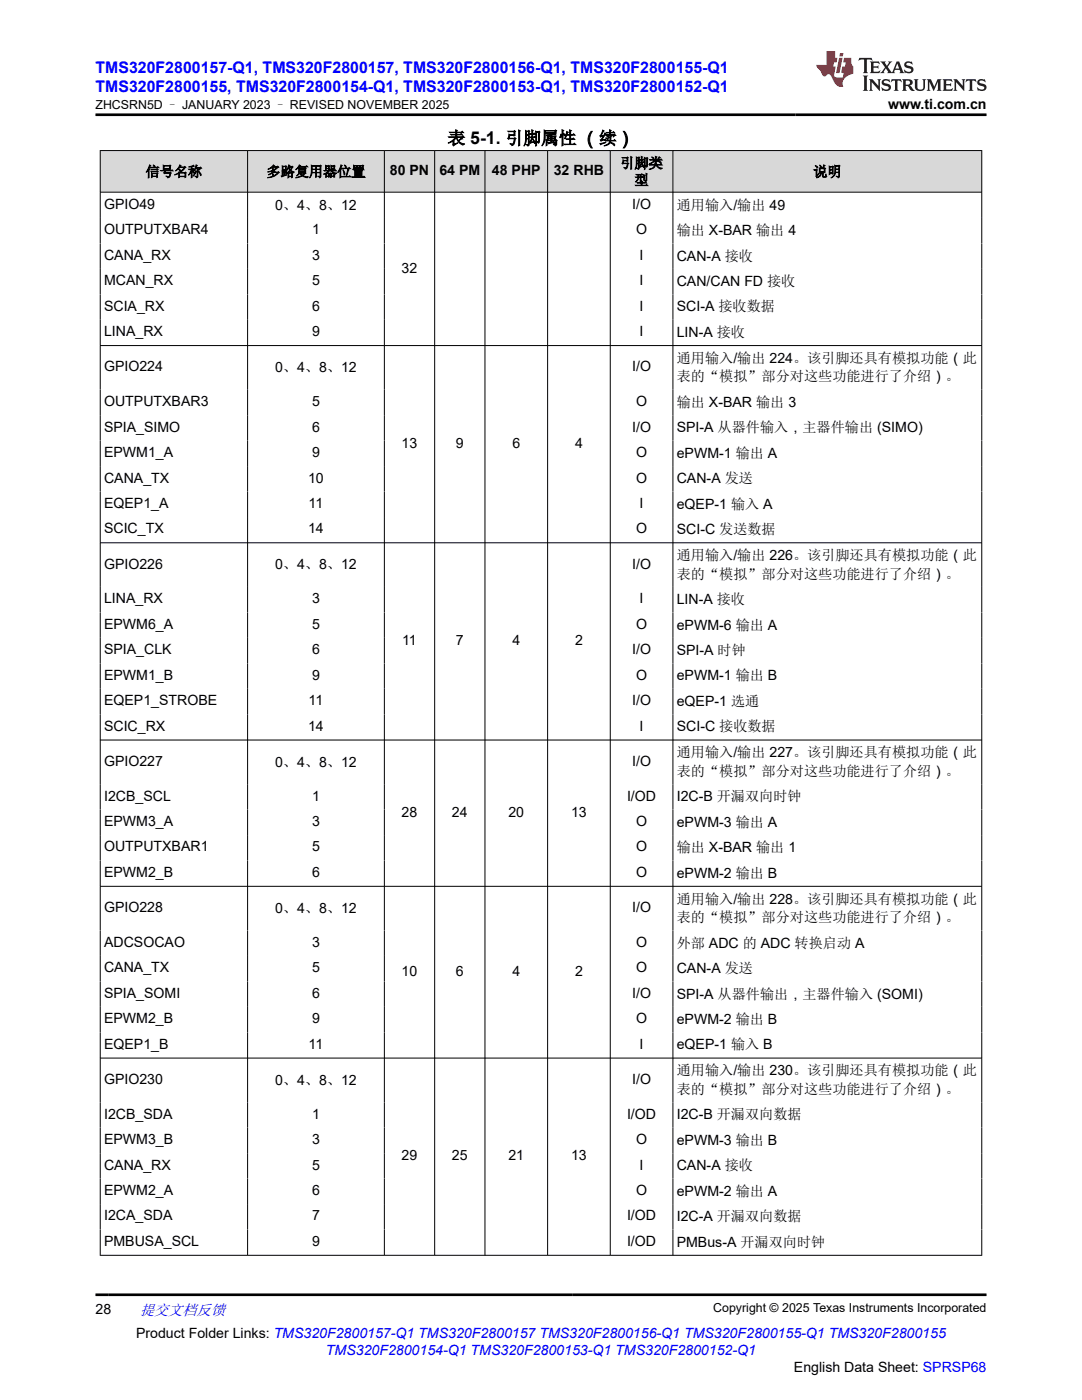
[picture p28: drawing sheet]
<svg xmlns="http://www.w3.org/2000/svg" width="216mm" height="279mm" viewBox="0 0 216 279" stroke-linecap="round" stroke-linejoin="round" font-family="sans-serif">
<defs><g id="words">
<text font-size="3.5" x="89.3" y="28.8">表 5-1. 引脚属性 （续）</text>
<g font-size="3.2" fill="#00f">
<text x="19" y="14.5">TMS320F2800157-Q1, TMS320F2800157, TMS320F2800156-Q1, TMS320F2800155-Q1</text>
<text x="19" y="18.3">TMS320F2800155, TMS320F2800154-Q1, TMS320F2800153-Q1, TMS320F2800152-Q1</text>
</g>
<text font-size="3" fill="#00f" x="27.9" y="262.4">提交文档反馈</text>
<g font-size="2.8">
<text x="177.2" y="21.7">www.ti.com.cn</text>
<text x="29.1" y="35.2">信号名称</text>
<text x="53.2" y="35.2">多路复用器位置</text>
<text x="77.8" y="34.9">80 PN</text>
<text x="87.7" y="34.9">64 PM</text>
<text x="98.2" y="34.9">48 PHP</text>
<text x="110.5" y="34.9">32 RHB</text>
<text x="123.8" y="33.5">引脚类</text>
<text x="162.3" y="35.2">说明</text>
<text x="20.8" y="41.7">GPIO49</text>
<text x="54.9" y="41.8">0、4、8、12</text>
<text x="126.1" y="41.7">I/O</text>
<text x="126.6" y="36.9">型</text>
<text x="135" y="41.8">通用输入/输出 49</text>
<text x="20.8" y="46.8">OUTPUTXBAR4</text>
<text x="62.3" y="46.8">1</text>
<text x="126.9" y="46.8">O</text>
<text x="135" y="46.9">输出 X-BAR 输出 4</text>
<text x="20.8" y="51.9">CANA_RX</text>
<text x="62.3" y="51.9">3</text>
<text x="127.6" y="51.9">I</text>
<text x="135" y="52">CAN-A 接收</text>
<text x="20.8" y="56.9">MCAN_RX</text>
<text x="62.3" y="56.9">5</text>
<text x="80.1" y="54.4">32</text>
<text x="127.6" y="56.9">I</text>
<text x="135" y="57.1">CAN/CAN FD 接收</text>
<text x="20.8" y="62">SCIA_RX</text>
<text x="62.3" y="62">6</text>
<text x="127.6" y="62">I</text>
<text x="135" y="62.2">SCI-A 接收数据</text>
<text x="20.8" y="67.1">LINA_RX</text>
<text x="62.3" y="67.1">9</text>
<text x="127.6" y="67.1">I</text>
<text x="135" y="67.2">LIN-A 接收</text>
<text x="20.8" y="74.1">GPIO224</text>
<text x="54.9" y="74.3">0、4、8、12</text>
<text x="126.1" y="74.1">I/O</text>
<text x="135" y="72.4">通用输入/输出 224。该引脚还具有模拟功能（此</text>
<text x="135" y="76.1">表的“模拟”部分对这些功能进行了介绍）。</text>
<text x="20.8" y="81.1">OUTPUTXBAR3</text>
<text x="62.3" y="81.1">5</text>
<text x="126.9" y="81.1">O</text>
<text x="135" y="81.2">输出 X-BAR 输出 3</text>
<text x="20.8" y="86.1">SPIA_SIMO</text>
<text x="62.3" y="86.1">6</text>
<text x="80.1" y="89.4">13</text>
<text x="91" y="89.4">9</text>
<text x="102.2" y="89.4">6</text>
<text x="114.7" y="89.4">4</text>
<text x="126.1" y="86.1">I/O</text>
<text x="135" y="86.3">SPI-A 从器件输入，主器件输出 (SIMO)</text>
<text x="20.8" y="91.2">EPWM1_A</text>
<text x="62.3" y="91.2">9</text>
<text x="126.9" y="91.2">O</text>
<text x="135" y="91.4">ePWM-1 输出 A</text>
<text x="20.8" y="96.3">CANA_TX</text>
<text x="20.8" y="101.4">EQEP1_A</text>
<text x="61.5" y="96.3">10</text>
<text x="61.6" y="101.4">11</text>
<text x="126.9" y="96.3">O</text>
<text x="127.6" y="101.4">I</text>
<text x="135" y="96.4">CAN-A 发送</text>
<text x="135" y="101.5">eQEP-1 输入 A</text>
<text x="20.8" y="106.5">SCIC_TX</text>
<text x="61.5" y="106.5">14</text>
<text x="126.9" y="106.5">O</text>
<text x="135" y="106.6">SCI-C 发送数据</text>
<text x="20.8" y="113.5">GPIO226</text>
<text x="54.9" y="113.6">0、4、8、12</text>
<text x="126.1" y="113.5">I/O</text>
<text x="135" y="111.8">通用输入/输出 226。该引脚还具有模拟功能（此</text>
<text x="135" y="115.5">表的“模拟”部分对这些功能进行了介绍）。</text>
<text x="20.8" y="120.4">LINA_RX</text>
<text x="20.8" y="125.5">EPWM6_A</text>
<text x="62.3" y="120.4">3</text>
<text x="62.3" y="125.5">5</text>
<text x="126.9" y="125.5">O</text>
<text x="127.6" y="120.4">I</text>
<text x="135" y="120.6">LIN-A 接收</text>
<text x="135" y="125.6">ePWM-6 输出 A</text>
<text x="20.8" y="130.6">SPIA_CLK</text>
<text x="62.3" y="130.6">6</text>
<text x="80.2" y="128.7">11</text>
<text x="91" y="128.7">7</text>
<text x="102.2" y="128.7">4</text>
<text x="114.7" y="128.7">2</text>
<text x="126.1" y="130.6">I/O</text>
<text x="135" y="130.7">SPI-A 时钟</text>
<text x="20.8" y="135.7">EPWM1_B</text>
<text x="62.3" y="135.7">9</text>
<text x="126.9" y="135.7">O</text>
<text x="135" y="135.8">ePWM-1 输出 B</text>
<text x="20.8" y="140.7">EQEP1_STROBE</text>
<text x="61.6" y="140.7">11</text>
<text x="126.1" y="140.7">I/O</text>
<text x="135" y="140.9">eQEP-1 选通</text>
<text x="20.8" y="145.8">SCIC_RX</text>
<text x="61.5" y="145.8">14</text>
<text x="127.6" y="145.8">I</text>
<text x="135" y="146">SCI-C 接收数据</text>
<text x="20.8" y="152.9">GPIO227</text>
<text x="54.9" y="153">0、4、8、12</text>
<text x="126.1" y="152.9">I/O</text>
<text x="135" y="151.2">通用输入/输出 227。该引脚还具有模拟功能（此</text>
<text x="135" y="154.8">表的“模拟”部分对这些功能进行了介绍）。</text>
<text x="20.8" y="159.8">I2CB_SCL</text>
<text x="62.3" y="159.8">1</text>
<text x="125.1" y="159.8">I/OD</text>
<text x="135" y="159.9">I2C-B 开漏双向时钟</text>
<text x="20.8" y="164.9">EPWM3_A</text>
<text x="62.3" y="164.9">3</text>
<text x="80.1" y="163">28</text>
<text x="90.2" y="163">24</text>
<text x="101.5" y="163">20</text>
<text x="114" y="163">13</text>
<text x="126.9" y="164.9">O</text>
<text x="135" y="165">ePWM-3 输出 A</text>
<text x="20.8" y="169.9">OUTPUTXBAR1</text>
<text x="62.3" y="169.9">5</text>
<text x="126.9" y="169.9">O</text>
<text x="135" y="170.1">输出 X-BAR 输出 1</text>
<text x="20.8" y="175">EPWM2_B</text>
<text x="62.3" y="175">6</text>
<text x="126.9" y="175">O</text>
<text x="135" y="175.2">ePWM-2 输出 B</text>
<text x="20.8" y="182.1">GPIO228</text>
<text x="54.9" y="182.2">0、4、8、12</text>
<text x="126.1" y="182.1">I/O</text>
<text x="135" y="180.4">通用输入/输出 228。该引脚还具有模拟功能（此</text>
<text x="135" y="184">表的“模拟”部分对这些功能进行了介绍）。</text>
<text x="20.8" y="189">ADCSOCAO</text>
<text x="62.3" y="189">3</text>
<text x="126.9" y="189">O</text>
<text x="135" y="189.1">外部 ADC 的 ADC 转换启动 A</text>
<text x="20.8" y="194">CANA_TX</text>
<text x="62.3" y="194">5</text>
<text x="80.1" y="194.8">10</text>
<text x="91" y="194.8">6</text>
<text x="102.2" y="194.8">4</text>
<text x="114.7" y="194.8">2</text>
<text x="126.9" y="194">O</text>
<text x="135" y="194.2">CAN-A 发送</text>
<text x="20.8" y="199.1">SPIA_SOMI</text>
<text x="62.3" y="199.1">6</text>
<text x="126.1" y="199.1">I/O</text>
<text x="135" y="199.3">SPI-A 从器件输出，主器件输入 (SOMI)</text>
<text x="20.8" y="204.2">EPWM2_B</text>
<text x="20.8" y="209.3">EQEP1_B</text>
<text x="61.6" y="209.3">11</text>
<text x="62.3" y="204.2">9</text>
<text x="126.9" y="204.2">O</text>
<text x="127.6" y="209.3">I</text>
<text x="135" y="204.4">ePWM-2 输出 B</text>
<text x="135" y="209.4">eQEP-1 输入 B</text>
<text x="135" y="214.6">通用输入/输出 230。该引脚还具有模拟功能（此</text>
<text x="20.8" y="216.3">GPIO230</text>
<text x="54.9" y="216.5">0、4、8、12</text>
<text x="126.1" y="216.3">I/O</text>
<text x="135" y="218.3">表的“模拟”部分对这些功能进行了介绍）。</text>
<text x="20.8" y="223.2">I2CB_SDA</text>
<text x="62.3" y="223.2">1</text>
<text x="125.1" y="223.2">I/OD</text>
<text x="135" y="223.4">I2C-B 开漏双向数据</text>
<text x="20.8" y="228.3">EPWM3_B</text>
<text x="20.8" y="233.4">CANA_RX</text>
<text x="62.3" y="228.3">3</text>
<text x="62.3" y="233.4">5</text>
<text x="80.1" y="231.6">29</text>
<text x="90.2" y="231.6">25</text>
<text x="101.5" y="231.6">21</text>
<text x="114" y="231.6">13</text>
<text x="126.9" y="228.3">O</text>
<text x="127.6" y="233.4">I</text>
<text x="135" y="228.5">ePWM-3 输出 B</text>
<text x="135" y="233.6">CAN-A 接收</text>
<text x="20.8" y="238.5">EPWM2_A</text>
<text x="62.3" y="238.5">6</text>
<text x="126.9" y="238.5">O</text>
<text x="135" y="238.6">ePWM-2 输出 A</text>
<text x="20.8" y="243.6">I2CA_SDA</text>
<text x="62.3" y="243.6">7</text>
<text x="125.1" y="243.6">I/OD</text>
<text x="135" y="243.7">I2C-A 开漏双向数据</text>
<text x="20.8" y="248.7">PMBUSA_SCL</text>
<text x="62.3" y="248.7">9</text>
<text x="125.1" y="248.7">I/OD</text>
<text x="135" y="248.8">PMBus-A 开漏双向时钟</text>
<text x="19" y="262.1">28</text>
<text x="27.2" y="266.9">Product Folder Links: TMS320F2800157-Q1 TMS320F2800157 TMS320F2800156-Q1 TMS320F2800155-Q1 TMS320F2800155</text>
<text x="158.4" y="273.7">English Data Sheet: SPRSP68</text>
</g>
<text font-size="2.8" fill="#00f" x="65" y="270.3">TMS320F2800154-Q1 TMS320F2800153-Q1 TMS320F2800152-Q1</text>
<g font-size="2.5">
<text x="19.1" y="21.8">ZHCSRN5D – JANUARY 2023 – REVISED NOVEMBER 2025</text>
<text x="142.3" y="261.8">Copyright © 2025 Texas Instruments Incorporated</text>
</g>
</g></defs>
<g fill="#d8d8d8">
<path d="M20 30h175.9v8.4h-175.9z" fill-rule="evenodd"/>
<path d="M20.1 30.1h29.2v8.2h-29.2z" fill-rule="evenodd"/>
<path d="M49.5 30.1h27.1v8.2h-27.1z" fill-rule="evenodd"/>
<path d="M76.8 30.1h9.9v8.2h-9.9z" fill-rule="evenodd"/>
<path d="M86.8 30.1h9.9v8.2h-9.9z" fill-rule="evenodd"/>
<path d="M96.8 30.1h12.4v8.2h-12.4z" fill-rule="evenodd"/>
<path d="M109.3 30.1h12.4v8.2h-12.4z" fill-rule="evenodd"/>
<path d="M121.8 30.1h12.4v8.2h-12.4z" fill-rule="evenodd"/>
<path d="M134.3 30.1h61.5v8.2h-61.5z" fill-rule="evenodd"/>
</g>
<g fill="none" stroke="#000" stroke-width=".2">
<path d="M19.9 30h176.1M19.9 38.4h176.1M20 30v220.6M49.4 30v220.6M76.7 30v220.6M86.7 30v220.6M96.8 30v220.6M109.3 30v220.6M121.8 30v220.6M134.3 30v220.6M195.9 30v220.6M19.9 69h176.1"/>
<path d="M19.9 108.3h176.1M19.9 147.7h176.1M19.9 176.9h176.1M19.9 211.2h176.1M19.9 250.5h176.1"/>
</g>
<path d="M171.5 11.6l-.2 .5 .5-.2h.6v.1v2.2l-.2 .4h1l-.2-.4v-2.2v-.1h.5l.6 .2-.2-.5zM173.6 12.3l.2 .4v1.5l-.2 .4h1.9l.1-.6a1.08 1.08 0 0 1-1.3 .2v-.7h.6l.4 .2v-.7l-.4 .2h-.6v-.5l.2-.2a1 1 0 0 1 1 .3l-.1-.5zM175.7 12.3l.9 1.1-1 1.2h.9l-.2-.2 .5-.8 .4 .8-.2 .2h1.6l-.2-.2 .2-.5h.9l.1 .5-.1 .2h.9l-.2-.3-.8-2h-.5l-.9 2.2-.9-1.1 .9-1.1h-.8l.2 .2-.4 .6-.4-.6 .2-.2zM179 12.7l.4 1h-.7zM180.7 12.4a.65 .65 0 0 0-.2 .7 .65 .65 0 0 0 .6 .5l.6 .1 .1 .3a.79 .79 0 0 1-.7 .4 .79 .79 0 0 1-.7-.5l.1 .7 .2-.1a.93 .93 0 0 0 1.1 .1 .93 .93 0 0 0 .4-1 1.46 1.46 0 0 0-1.2-.6l-.1-.3a1.09 1.09 0 0 1 1.2 .2l-.2-.6-.1 .1-.5-.2zM172.2 15.1l.2 .4v2.2l-.2 .4h1l-.2-.4v-2.2l.2-.4zM173.4 15.8l.2 .4v1.5l-.2 .4h.8l-.3-.4 .1-1.3 1.6 1.8v-2l.2-.4h-.7l.1 .2 .1 1.1-1.2-1.3zM176.2 15.9a.65 .65 0 0 0-.2 .8 .65 .65 0 0 0 .6 .4l.6 .2 .1 .2a.79 .79 0 0 1-.7 .4 .79 .79 0 0 1-.7-.5l.1 .7 .2-.1a.93 .93 0 0 0 1.1 .1 .93 .93 0 0 0 .4-.9 1.46 1.46 0 0 0-1.2-.6l-.1-.4a1.09 1.09 0 0 1 1.2 .2l-.1-.6-.2 .1-.5-.1zM177.9 15.8l-.1 .6a.63 .63 0 0 1 .8-.3v1.6l-.3 .4h1l-.2-.4v-1.6a.66 .66 0 0 1 .8 .3l-.1-.6zM180 15.8l.2 .4v1.5l-.2 .4h1l-.2-.2-.1-.7h.5l.1 .2a.79 .79 0 0 0 1.2 .6l-1-.9a.61 .61 0 0 0 .6-.6 .61 .61 0 0 0-.5-.7zM180.8 16.1h.1a.47 .47 0 0 1 .5 .1 .47 .47 0 0 1 .1 .5l-.1 .1-.7 .1zM182.3 15.8l.2 .2a2.27 2.27 0 0 0 .4 2 1.04 1.04 0 0 0 1.7-.7v-1.3l.2-.2h-.8l.2 .4v1.1a.6 .6 0 0 1-.6 .6 .6 .6 0 0 1-.6-.6v-1.1l.3-.4zM184.9 15.8l.2 .4v1.5l-.2 .4h.8l-.3-.4v-1.4l.9 1.9 .9-1.9v1.4l-.3 .4h1l-.2-.4v-1.5l.2-.4h-.8l-.7 1.5-.6-1.5zM188.1 15.8l.2 .4v1.5l-.2 .4h1.9l.1-.6a1.09 1.09 0 0 1-1.3 .2v-.7h.6l.4 .2v-.6l-.4 .2h-.6v-.6l.2-.1a1.01 1.01 0 0 1 1 .3l-.1-.6zM190.2 15.8l.3 .4v1.5l-.3 .4h.8l-.2-.4v-1.3l1.6 1.8v-2l.2-.4h-.7l.2 .2v1.1l-1.2-1.3zM192.8 15.8l-.1 .6a.63 .63 0 0 1 .8-.3v1.6l-.3 .4h1l-.2-.4v-1.6a.66 .66 0 0 1 .8 .3l-.1-.6zM195.2 15.9a.65 .65 0 0 0-.2 .8 .65 .65 0 0 0 .6 .4l.6 .2 .2 .2a.79 .79 0 0 1-.7 .4 .79 .79 0 0 1-.7-.5l.1 .7 .2-.1a.93 .93 0 0 0 1 .1 .93 .93 0 0 0 .5-.9 1.46 1.46 0 0 0-1.3-.6v-.4a1.09 1.09 0 0 1 1.2 .2l-.2-.6-.2 .1-.5-.1z" fill="#231f20"/>
<path d="M164.9 10.2v2.8h-2l.1 .3 .8 1a.95 .95 0 0 0 1 .9 .59 .59 0 0 1 .5-.4 .59 .59 0 0 1 .5 .4l.4 .7a1.59 1.59 0 0 0 2.1 1.4 1.61 1.61 0 0 1 1-2.3l1-.3-.1-1.5a1.59 1.59 0 0 1-.3-1.7h-1.5l-.2 .9h.6l-.2 .9h-.5l-.2 1v.2l.4 .1-.1 .9h-.7a.73 .73 0 0 1-1-.7l.3-1.5h-.5l.1-.9h.5l.2-.9h-.5v-1.3zM167.4 11.5l-.6 3.1h.7l.6-3.1zM167.6 10.6l-.1 .6h.7l.1-.6z" fill="#ed1c24"/>
<path d="M19 22.9h177.8M19 258.4h177.8" fill="none" stroke="#000" stroke-width=".53"/>
<use href="#words"/>
</svg>
